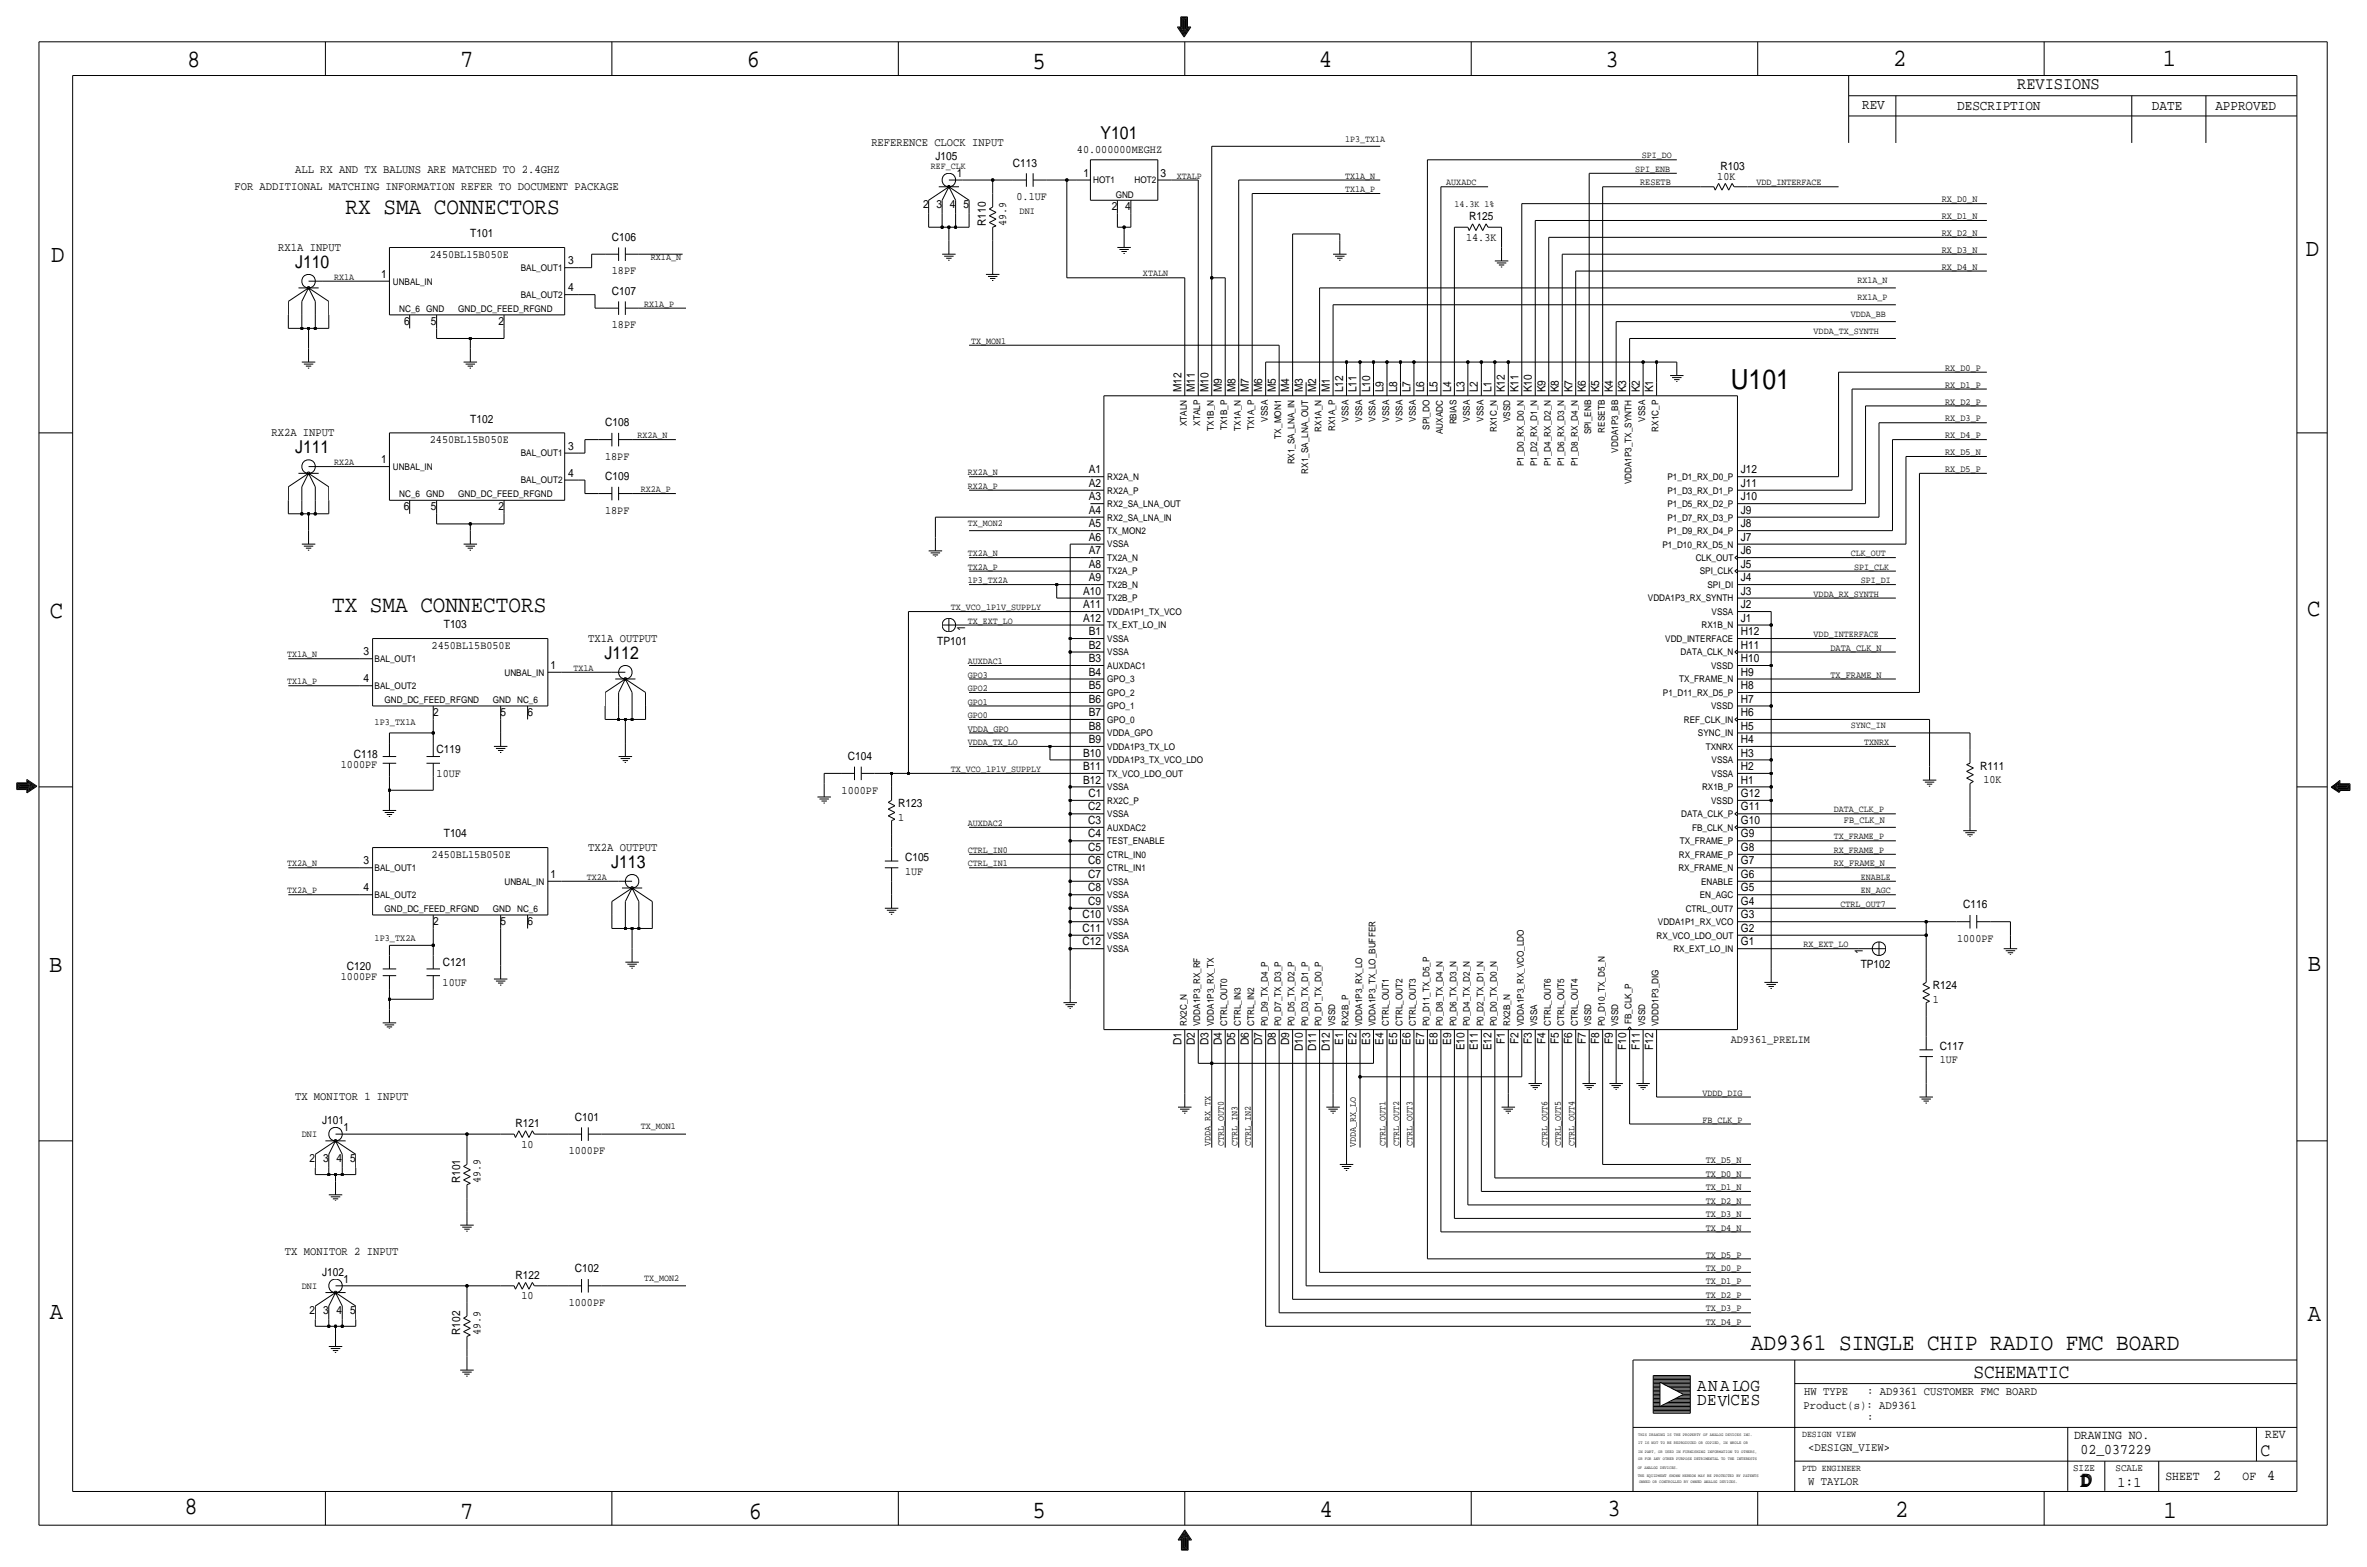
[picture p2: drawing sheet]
<svg xmlns="http://www.w3.org/2000/svg" width="892mm" height="590mm" viewBox="0 0 892 590" stroke-linecap="round" stroke-linejoin="round" font-family="sans-serif">
<defs><g id="words">
<text font-size="10.5" x="652.2" y="146.6">U101</text>
<g font-size="9.4">
<text x="70.6" y="25.4">8</text>
<text x="173.4" y="25.4">7</text>
<text x="281.4" y="25.1">6</text>
<text x="389.1" y="26.2">5</text>
<text x="497" y="25.4">4</text>
<text x="605" y="25.1">3</text>
<text x="713.4" y="24.9">2</text>
<text x="815" y="24.9">1</text>
<text x="19.3" y="98.8">D</text>
<text x="868.9" y="96.5">D</text>
<text x="18.8" y="232.7">C</text>
<text x="869.4" y="232.2">C</text>
<text x="869.6" y="365.8">B</text>
<text x="18.5" y="366">B</text>
<text x="18.8" y="496.8">A</text>
<text x="869.6" y="497.6">A</text>
<text x="69.6" y="570.5">8</text>
<text x="173.4" y="572.3">7</text>
<text x="282.2" y="572.3">6</text>
<text x="389.1" y="571.8">5</text>
<text x="497.3" y="571.5">4</text>
<text x="605.7" y="571.2">3</text>
<text x="714.2" y="571.5">2</text>
<text x="815.3" y="572">1</text>
</g>
<g font-size="8.9">
<text x="130.3" y="80.5">RX SMA CONNECTORS</text>
<text x="125.2" y="230.4">TX SMA CONNECTORS</text>
<text x="659.8" y="508.5">AD9361 SINGLE CHIP RADIO FMC BOARD</text>
</g>
<g font-size="7.5">
<text x="743.7" y="518.9">SCHEMATIC</text>
<text x="783.8" y="560.3">DD</text>
<text x="784.3" y="559.8">D</text>
</g>
<text font-size="7" x="851.9" y="548.4">C</text>
<g font-size="6.7">
<text x="414.7" y="52.5">Y101</text>
<text x="111.2" y="100.8">J110</text>
<text x="111.2" y="170.7">J111</text>
<text x="227.8" y="248.2">J112</text>
<text x="230.3" y="326.9">J113</text>
<text x="639.5" y="524.2">ANALOG</text>
<text x="639.5" y="529.3">DEV</text>
<text x="652.1" y="529.3">CES</text>
</g>
<text font-size="6.5" x="760.2" y="33.5">REVISIONS</text>
<g font-size="5.6">
<text x="784" y="547.9">02_037229</text>
<text x="834.1" y="557.5">2</text>
<text x="854.4" y="557.5">4</text>
<text x="798" y="560.1">1:1</text>
</g>
<g font-size="5.3">
<text x="701.8" y="41.1">REV</text>
<text x="737.6" y="41.4">DESCRIPTION</text>
<text x="811" y="41.4">DATE</text>
<text x="834.8" y="41.4">APPROVED</text>
</g>
<g font-size="4.8">
<text x="781.6" y="542.1">DRAWING NO.</text>
<text x="853.6" y="541.8">REV</text>
<text x="816" y="557.4">SHEET</text>
<text x="845.1" y="557.5">OF</text>
</g>
<g font-size="4.4">
<text x="328.4" y="55.1">REFERENCE CLOCK INPUT</text>
<text x="111.2" y="65.3">ALL RX AND TX BALUNS ARE MATCHED TO 2.4GHZ</text>
<text x="88.3" y="71.6">FOR ADDITIONAL MATCHING INFORMATION REFER TO DOCUMENT PACKAGE</text>
<text x="104.8" y="94.5">RX1A INPUT</text>
<text x="102.3" y="164.3">RX2A INPUT</text>
<text x="221.7" y="241.8">TX1A OUTPUT</text>
<text x="221.7" y="320.5">TX2A OUTPUT</text>
<text x="111.2" y="414.5">TX MONITOR 1 INPUT</text>
<text x="107.4" y="473">TX MONITOR 2 INPUT</text>
<text x="679.9" y="525.5">HW TYPE</text>
<text x="703.6" y="525.5">: AD9361 CUSTOMER FMC BOARD</text>
<text x="679.7" y="530.9">Product(s): AD9361</text>
<text x="703.6" y="535.2">:</text>
<text x="681.4" y="546.6">&lt;DESIGN_VIEW&gt;</text>
<text x="681.4" y="559.3">W TAYLOR</text>
</g>
<g font-size="4.3">
<text x="405.8" y="57.7">40.000000MEGHZ</text>
<text x="352.5" y="60.2">J105</text>
<text x="381.7" y="62.7">C113</text>
<text x="648.4" y="64">R103</text>
<text x="360.6" y="66.8">1</text>
<text x="408.3" y="66.8">1</text>
<text x="437.3" y="66.8">3</text>
<text x="647.1" y="67.8">10K</text>
<text x="383.1" y="75.4">0.1UF</text>
<text x="347.8" y="78.5">2</text>
<text x="352.9" y="78.5">3</text>
<text x="358" y="78.5">4</text>
<text x="363.1" y="78.5">5</text>
<text x="419" y="79">2</text>
<text x="424" y="79">4</text>
<text x="553.7" y="83.1">R125</text>
<text x="177.2" y="89.4">T101</text>
<text x="371.6" y="85.1" transform="rotate(-90 371.6 85.1)">R110</text>
<text x="379.2" y="85.1" transform="rotate(-90 379.2 85.1)">49.9</text>
<text x="230.6" y="90.7">C106</text>
<text x="552.5" y="90.7">14.3K</text>
<text x="162" y="97">2450BL15B050E</text>
<text x="214.1" y="99.6">3</text>
<text x="143.6" y="104.7">1</text>
<text x="230.6" y="103.4">18PF</text>
<text x="214.1" y="109.7">4</text>
<text x="230.6" y="111">C107</text>
<text x="152.2" y="122.4">6</text>
<text x="162.4" y="122.4">5</text>
<text x="187.8" y="122.4">2</text>
<text x="230.6" y="123.7">18PF</text>
<text x="445.2" y="147.8" transform="rotate(-90 445.2 147.8)">M12</text>
<text x="450.3" y="147.8" transform="rotate(-90 450.3 147.8)">M11</text>
<text x="455.4" y="147.8" transform="rotate(-90 455.4 147.8)">M10</text>
<text x="460.5" y="147.8" transform="rotate(-90 460.5 147.8)">M9</text>
<text x="465.5" y="147.8" transform="rotate(-90 465.5 147.8)">M8</text>
<text x="470.6" y="147.8" transform="rotate(-90 470.6 147.8)">M7</text>
<text x="475.7" y="147.8" transform="rotate(-90 475.7 147.8)">M6</text>
<text x="480.8" y="147.8" transform="rotate(-90 480.8 147.8)">M5</text>
<text x="485.9" y="147.8" transform="rotate(-90 485.9 147.8)">M4</text>
<text x="490.9" y="147.8" transform="rotate(-90 490.9 147.8)">M3</text>
<text x="496" y="147.8" transform="rotate(-90 496 147.8)">M2</text>
<text x="501.1" y="147.8" transform="rotate(-90 501.1 147.8)">M1</text>
<text x="506.2" y="147.8" transform="rotate(-90 506.2 147.8)">L12</text>
<text x="511.2" y="147.8" transform="rotate(-90 511.2 147.8)">L11</text>
<text x="516.3" y="147.8" transform="rotate(-90 516.3 147.8)">L10</text>
<text x="521.4" y="147.8" transform="rotate(-90 521.4 147.8)">L9</text>
<text x="526.5" y="147.8" transform="rotate(-90 526.5 147.8)">L8</text>
<text x="531.6" y="147.8" transform="rotate(-90 531.6 147.8)">L7</text>
<text x="536.7" y="147.8" transform="rotate(-90 536.7 147.8)">L6</text>
<text x="541.7" y="147.8" transform="rotate(-90 541.7 147.8)">L5</text>
<text x="546.8" y="147.8" transform="rotate(-90 546.8 147.8)">L4</text>
<text x="551.9" y="147.8" transform="rotate(-90 551.9 147.8)">L3</text>
<text x="557" y="147.8" transform="rotate(-90 557 147.8)">L2</text>
<text x="562.1" y="147.8" transform="rotate(-90 562.1 147.8)">L1</text>
<text x="567.1" y="147.8" transform="rotate(-90 567.1 147.8)">K12</text>
<text x="572.2" y="147.8" transform="rotate(-90 572.2 147.8)">K11</text>
<text x="577.3" y="147.8" transform="rotate(-90 577.3 147.8)">K10</text>
<text x="582.4" y="147.8" transform="rotate(-90 582.4 147.8)">K9</text>
<text x="587.5" y="147.8" transform="rotate(-90 587.5 147.8)">K8</text>
<text x="592.5" y="147.8" transform="rotate(-90 592.5 147.8)">K7</text>
<text x="597.6" y="147.8" transform="rotate(-90 597.6 147.8)">K6</text>
<text x="602.7" y="147.8" transform="rotate(-90 602.7 147.8)">K5</text>
<text x="607.8" y="147.8" transform="rotate(-90 607.8 147.8)">K4</text>
<text x="612.9" y="147.8" transform="rotate(-90 612.9 147.8)">K3</text>
<text x="617.9" y="147.8" transform="rotate(-90 617.9 147.8)">K2</text>
<text x="623" y="147.8" transform="rotate(-90 623 147.8)">K1</text>
<text x="177.2" y="159.3">T102</text>
<text x="228" y="160.5">C108</text>
<text x="162" y="166.9">2450BL15B050E</text>
<text x="214.1" y="169.4">3</text>
<text x="228" y="173.2">18PF</text>
<text x="143.6" y="174.5">1</text>
<text x="214.1" y="179.6">4</text>
<text x="410.3" y="178.3">A1</text>
<text x="656" y="178.3">J12</text>
<text x="228" y="180.8">C109</text>
<text x="410.3" y="183.4">A2</text>
<text x="656" y="183.4">J11</text>
<text x="410.3" y="188.5">A3</text>
<text x="656" y="188.5">J10</text>
<text x="152.2" y="192.3">6</text>
<text x="162.4" y="192.3">5</text>
<text x="187.8" y="192.3">2</text>
<text x="228" y="193.5">18PF</text>
<text x="410.3" y="193.5">A4</text>
<text x="656" y="193.5">J9</text>
<text x="410.3" y="198.6">A5</text>
<text x="410.3" y="203.7">A6</text>
<text x="656" y="203.7">J7</text>
<text x="656" y="198.6">J8</text>
<text x="410.3" y="208.8">A7</text>
<text x="656" y="208.8">J6</text>
<text x="410.3" y="213.9">A8</text>
<text x="656" y="213.9">J5</text>
<text x="410.3" y="218.9">A9</text>
<text x="656" y="218.9">J4</text>
<text x="408.2" y="224">A10</text>
<text x="656" y="224">J3</text>
<text x="408.2" y="229.1">A11</text>
<text x="656" y="229.1">J2</text>
<text x="167.2" y="236.7">T103</text>
<text x="363.7" y="237.6" transform="rotate(-90 363.7 237.6)">1</text>
<text x="408.2" y="234.2">A12</text>
<text x="410.3" y="239.3">B1</text>
<text x="656" y="239.3">H12</text>
<text x="656" y="234.2">J1</text>
<text x="162.7" y="244.3">2450BL15B050E</text>
<text x="353.2" y="242.8">TP101</text>
<text x="410.3" y="244.4">B2</text>
<text x="656" y="244.3">H11</text>
<text x="137" y="246.9">3</text>
<text x="207.5" y="252">1</text>
<text x="410.3" y="249.4">B3</text>
<text x="656" y="249.4">H10</text>
<text x="137" y="257.1">4</text>
<text x="410.3" y="254.5">B4</text>
<text x="656" y="254.5">H9</text>
<text x="410.3" y="259.6">B5</text>
<text x="656" y="259.6">H8</text>
<text x="163.3" y="269.8">2</text>
<text x="188.7" y="269.8">5</text>
<text x="198.8" y="269.8">6</text>
<text x="410.3" y="264.7">B6</text>
<text x="410.3" y="269.7">B7</text>
<text x="656" y="264.7">H7</text>
<text x="656" y="269.7">H6</text>
<text x="410.3" y="274.8">B8</text>
<text x="656" y="274.8">H5</text>
<text x="410.3" y="279.9">B9</text>
<text x="656" y="279.9">H4</text>
<text x="133.3" y="285.5">C118</text>
<text x="164.5" y="283.7">C119</text>
<text x="319.5" y="286.3">C104</text>
<text x="408.2" y="285">B10</text>
<text x="656" y="285">H3</text>
<text x="128.5" y="289.3">1000PF</text>
<text x="164.5" y="292.6">10UF</text>
<text x="408.2" y="290.1">B11</text>
<text x="656" y="290.1">H2</text>
<text x="746.2" y="290.1">R111</text>
<text x="317.2" y="299">1000PF</text>
<text x="408.2" y="295.2">B12</text>
<text x="656" y="295.1">H1</text>
<text x="747.5" y="295.1">10K</text>
<text x="338.5" y="304">R123</text>
<text x="410.1" y="305.3">C2</text>
<text x="410.2" y="300.2">C1</text>
<text x="656" y="300.2">G12</text>
<text x="656" y="305.3">G11</text>
<text x="338.5" y="309.1">1</text>
<text x="410.1" y="310.4">C3</text>
<text x="656" y="310.4">G10</text>
<text x="167.3" y="315.5">T104</text>
<text x="410.1" y="315.5">C4</text>
<text x="656" y="315.5">G9</text>
<text x="162.7" y="323.1">2450BL15B050E</text>
<text x="410.1" y="320.5">C5</text>
<text x="656" y="320.5">G8</text>
<text x="137" y="325.6">3</text>
<text x="341.1" y="324.4">C105</text>
<text x="341.1" y="329.4">1UF</text>
<text x="410.1" y="325.6">C6</text>
<text x="656" y="325.6">G7</text>
<text x="137" y="335.8">4</text>
<text x="207.5" y="330.7">1</text>
<text x="410.1" y="335.8">C8</text>
<text x="410.1" y="330.7">C7</text>
<text x="656" y="330.7">G6</text>
<text x="656" y="335.8">G5</text>
<text x="410.1" y="340.9">C9</text>
<text x="656" y="340.9">G4</text>
<text x="408" y="346">C10</text>
<text x="656" y="345.9">G3</text>
<text x="739.9" y="342.1">C116</text>
<text x="163.3" y="348.5">2</text>
<text x="188.7" y="348.5">5</text>
<text x="198.8" y="348.5">6</text>
<text x="408" y="351">C11</text>
<text x="656" y="351">G2</text>
<text x="408" y="356.1">C12</text>
<text x="656" y="356.1">G1</text>
<text x="702" y="359.5" transform="rotate(-90 702 359.5)">1</text>
<text x="737.5" y="354.8">1000PF</text>
<text x="130.8" y="365.5">C120</text>
<text x="166.8" y="363.7">C121</text>
<text x="701.2" y="364.7">TP102</text>
<text x="128.5" y="369.3">1000PF</text>
<text x="166.8" y="371.4">10UF</text>
<text x="728.4" y="372.6">R124</text>
<text x="728.4" y="377.7">1</text>
<text x="445.2" y="393.8" transform="rotate(-90 445.2 393.8)">D1</text>
<text x="450.3" y="393.8" transform="rotate(-90 450.3 393.8)">D2</text>
<text x="455.4" y="393.8" transform="rotate(-90 455.4 393.8)">D3</text>
<text x="460.4" y="393.8" transform="rotate(-90 460.4 393.8)">D4</text>
<text x="465.5" y="393.8" transform="rotate(-90 465.5 393.8)">D5</text>
<text x="470.6" y="393.8" transform="rotate(-90 470.6 393.8)">D6</text>
<text x="475.7" y="393.8" transform="rotate(-90 475.7 393.8)">D7</text>
<text x="480.8" y="393.8" transform="rotate(-90 480.8 393.8)">D8</text>
<text x="485.8" y="393.8" transform="rotate(-90 485.8 393.8)">D9</text>
<text x="490.9" y="395.9" transform="rotate(-90 490.9 395.9)">D10</text>
<text x="496" y="395.9" transform="rotate(-90 496 395.9)">D11</text>
<text x="501.1" y="395.9" transform="rotate(-90 501.1 395.9)">D12</text>
<text x="506.2" y="393.5" transform="rotate(-90 506.2 393.5)">E1</text>
<text x="511.3" y="393.5" transform="rotate(-90 511.3 393.5)">E2</text>
<text x="516.3" y="393.5" transform="rotate(-90 516.3 393.5)">E3</text>
<text x="521.4" y="393.5" transform="rotate(-90 521.4 393.5)">E4</text>
<text x="526.5" y="393.5" transform="rotate(-90 526.5 393.5)">E5</text>
<text x="531.6" y="393.5" transform="rotate(-90 531.6 393.5)">E6</text>
<text x="536.7" y="393.5" transform="rotate(-90 536.7 393.5)">E7</text>
<text x="541.7" y="393.5" transform="rotate(-90 541.7 393.5)">E8</text>
<text x="546.8" y="393.5" transform="rotate(-90 546.8 393.5)">E9</text>
<text x="551.9" y="395.7" transform="rotate(-90 551.9 395.7)">E10</text>
<text x="557" y="395.7" transform="rotate(-90 557 395.7)">E11</text>
<text x="562" y="395.7" transform="rotate(-90 562 395.7)">E12</text>
<text x="567.1" y="393.3" transform="rotate(-90 567.1 393.3)">F1</text>
<text x="572.2" y="393.3" transform="rotate(-90 572.2 393.3)">F2</text>
<text x="577.3" y="393.3" transform="rotate(-90 577.3 393.3)">F3</text>
<text x="582.4" y="393.3" transform="rotate(-90 582.4 393.3)">F4</text>
<text x="587.4" y="393.3" transform="rotate(-90 587.4 393.3)">F5</text>
<text x="592.5" y="393.3" transform="rotate(-90 592.5 393.3)">F6</text>
<text x="597.6" y="393.3" transform="rotate(-90 597.6 393.3)">F7</text>
<text x="602.7" y="393.3" transform="rotate(-90 602.7 393.3)">F8</text>
<text x="607.8" y="393.3" transform="rotate(-90 607.8 393.3)">F9</text>
<text x="612.9" y="395.5" transform="rotate(-90 612.9 395.5)">F10</text>
<text x="617.9" y="395.5" transform="rotate(-90 617.9 395.5)">F11</text>
<text x="623" y="395.5" transform="rotate(-90 623 395.5)">F12</text>
<text x="652.2" y="392.9">AD9361_PRELIM</text>
<text x="731" y="395.5">C117</text>
<text x="731" y="400.6">1UF</text>
<text x="121.4" y="423.4">J101</text>
<text x="194.3" y="424.7">R121</text>
<text x="216.6" y="422.1">C101</text>
<text x="129.5" y="426.2">1</text>
<text x="116.7" y="437.9">2</text>
<text x="121.8" y="437.9">3</text>
<text x="126.9" y="437.9">4</text>
<text x="131.9" y="437.9">5</text>
<text x="196.5" y="432.3">10</text>
<text x="214.3" y="434.8">1000PF</text>
<text x="173.4" y="445.8" transform="rotate(-90 173.4 445.8)">R101</text>
<text x="181.1" y="445.8" transform="rotate(-90 181.1 445.8)">49.9</text>
<text x="216.6" y="479.3">C102</text>
<text x="121.4" y="480.6">J102</text>
<text x="129.5" y="483.4">1</text>
<text x="194.3" y="481.8">R122</text>
<text x="196.5" y="489.5">10</text>
<text x="214.3" y="492">1000PF</text>
<text x="116.7" y="495">2</text>
<text x="121.8" y="495">3</text>
<text x="126.9" y="495">4</text>
<text x="131.9" y="495">5</text>
<text x="173.4" y="502.9" transform="rotate(-90 173.4 502.9)">R102</text>
<text x="181.1" y="502.9" transform="rotate(-90 181.1 502.9)">49.9</text>
</g>
<g font-size="3.8">
<text x="781.3" y="554">SIZE</text>
<text x="797.3" y="554">SCALE</text>
</g>
<g font-size="3.6">
<text x="618.1" y="69.9">RESETB</text>
<text x="731.7" y="76.2">RX_D0_N</text>
<text x="384.3" y="80.5">DNI</text>
<text x="731.7" y="82.5">RX_D1_N</text>
<text x="731.7" y="88.9">RX_D2_N</text>
<text x="731.7" y="95.2">RX_D3_N</text>
<text x="731.7" y="101.6">RX_D4_N</text>
<text x="733" y="139.7">RX_D0_P</text>
<text x="733" y="146">RX_D1_P</text>
<text x="733" y="152.4">RX_D2_P</text>
<text x="733" y="158.7">RX_D3_P</text>
<text x="733" y="165.1">RX_D4_P</text>
<text x="733" y="171.4">RX_D5_N</text>
<text x="733" y="177.8">RX_D5_P</text>
<text x="689.8" y="245.1">DATA_CLK_N</text>
<text x="689.8" y="255.3">TX_FRAME_N</text>
<text x="141.2" y="273">1P3_TX1A</text>
<text x="364.7" y="275.6">VDDA_GPO</text>
<text x="694.9" y="309.9">FB_CLK_N</text>
<text x="691.1" y="326.4">RX_FRAME_N</text>
<text x="141.2" y="354.3">1P3_TX2A</text>
<text x="113.7" y="428.5">DNI</text>
<text x="642.8" y="443.2">TX_D0_N</text>
<text x="642.8" y="438.1">TX_D5_N</text>
<text x="642.8" y="448.3">TX_D1_N</text>
<text x="642.8" y="453.4">TX_D2_N</text>
<text x="642.8" y="458.5">TX_D3_N</text>
<text x="642.8" y="463.5">TX_D4_N</text>
<text x="642.8" y="473.7">TX_D5_P</text>
<text x="642.8" y="478.8">TX_D0_P</text>
<text x="113.7" y="485.6">DNI</text>
<text x="642.8" y="483.9">TX_D1_P</text>
<text x="642.8" y="489">TX_D2_P</text>
<text x="642.8" y="494">TX_D3_P</text>
<text x="642.8" y="499.1">TX_D4_P</text>
</g>
<g font-size="3.5">
<text x="506.9" y="53.3">1P3_TX1A</text>
<text x="618.7" y="59.7">SPI_DO</text>
<text x="350.7" y="63.5">REF_CLK</text>
<text x="616.2" y="64.8">SPI_ENB</text>
<text x="411.9" y="68.8">HOT1</text>
<text x="427.6" y="68.8">HOT2</text>
<text x="443.4" y="67.3">XTALP</text>
<text x="506.9" y="67.3">TX1A_N</text>
<text x="545" y="69.8">AUXADC</text>
<text x="661.9" y="69.9">VDD_INTERFACE</text>
<text x="420.4" y="74.4">GND</text>
<text x="506.9" y="72.4">TX1A_P</text>
<text x="548.1" y="78">14.3K 1%</text>
<text x="245.3" y="97.8">RX1A_N</text>
<text x="125.9" y="105.4">RX1A</text>
<text x="148" y="107.2">UNBAL_IN</text>
<text x="196.3" y="102.1">BAL_OUT1</text>
<text x="430.7" y="104.1">XTALN</text>
<text x="700" y="106.7">RX1A_N</text>
<text x="196.3" y="112.3">BAL_OUT2</text>
<text x="700" y="113">RX1A_P</text>
<text x="150.4" y="117.3">NC_6 GND</text>
<text x="172.6" y="117.3">GND_DC_FEED_RFGND</text>
<text x="242.8" y="115.6">RX1A_P</text>
<text x="697.4" y="119.4">VDDA_BB</text>
<text x="683.5" y="125.7">VDDA_TX_SYNTH</text>
<text x="366" y="129.5">TX_MON1</text>
<text x="447.2" y="160.6" transform="rotate(-90 447.2 160.6)">XTALN</text>
<text x="452.3" y="160.4" transform="rotate(-90 452.3 160.4)">XTALP</text>
<text x="477.7" y="158.9" transform="rotate(-90 477.7 158.9)">VSSA</text>
<text x="508.2" y="158.9" transform="rotate(-90 508.2 158.9)">VSSA</text>
<text x="513.3" y="158.9" transform="rotate(-90 513.3 158.9)">VSSA</text>
<text x="518.4" y="158.9" transform="rotate(-90 518.4 158.9)">VSSA</text>
<text x="523.5" y="158.9" transform="rotate(-90 523.5 158.9)">VSSA</text>
<text x="528.5" y="158.9" transform="rotate(-90 528.5 158.9)">VSSA</text>
<text x="533.6" y="158.9" transform="rotate(-90 533.6 158.9)">VSSA</text>
<text x="538.7" y="161.9" transform="rotate(-90 538.7 161.9)">SPI_DO</text>
<text x="548.9" y="159.9" transform="rotate(-90 548.9 159.9)">RBIAS</text>
<text x="553.9" y="158.9" transform="rotate(-90 553.9 158.9)">VSSA</text>
<text x="559" y="158.9" transform="rotate(-90 559 158.9)">VSSA</text>
<text x="569.2" y="159" transform="rotate(-90 569.2 159)">VSSD</text>
<text x="620" y="158.9" transform="rotate(-90 620 158.9)">VSSA</text>
<text x="240.2" y="165.1">RX2A_N</text>
<text x="457.4" y="162.3" transform="rotate(-90 457.4 162.3)">TX1B_N</text>
<text x="462.5" y="162.1" transform="rotate(-90 462.5 162.1)">TX1B_P</text>
<text x="467.6" y="162.3" transform="rotate(-90 467.6 162.3)">TX1A_N</text>
<text x="472.6" y="162.1" transform="rotate(-90 472.6 162.1)">TX1A_P</text>
<text x="482.8" y="165.2" transform="rotate(-90 482.8 165.2)">TX_MON1</text>
<text x="498" y="162.6" transform="rotate(-90 498 162.6)">RX1A_N</text>
<text x="503.1" y="162.5" transform="rotate(-90 503.1 162.5)">RX1A_P</text>
<text x="543.8" y="163.5" transform="rotate(-90 543.8 163.5)">AUXADC</text>
<text x="564.1" y="162.8" transform="rotate(-90 564.1 162.8)">RX1C_N</text>
<text x="599.6" y="163.7" transform="rotate(-90 599.6 163.7)">SPI_ENB</text>
<text x="604.7" y="163" transform="rotate(-90 604.7 163)">RESETB</text>
<text x="625" y="162.6" transform="rotate(-90 625 162.6)">RX1C_P</text>
<text x="196.3" y="172">BAL_OUT1</text>
<text x="609.8" y="170.5" transform="rotate(-90 609.8 170.5)">VDDA1P3_BB</text>
<text x="125.9" y="175.3">RX2A</text>
<text x="148" y="177">UNBAL_IN</text>
<text x="364.7" y="179.1">RX2A_N</text>
<text x="487.9" y="175" transform="rotate(-90 487.9 175)">RX1_SA_LNA_IN</text>
<text x="493" y="178.4" transform="rotate(-90 493 178.4)">RX1_SA_LNA_OUT</text>
<text x="574.2" y="175.7" transform="rotate(-90 574.2 175.7)">P1_D0_RX_D0_N</text>
<text x="579.3" y="175.7" transform="rotate(-90 579.3 175.7)">P1_D2_RX_D1_N</text>
<text x="584.4" y="175.7" transform="rotate(-90 584.4 175.7)">P1_D4_RX_D2_N</text>
<text x="589.5" y="175.7" transform="rotate(-90 589.5 175.7)">P1_D6_RX_D3_N</text>
<text x="594.6" y="175.7" transform="rotate(-90 594.6 175.7)">P1_D8_RX_D4_N</text>
<text x="196.3" y="182.1">BAL_OUT2</text>
<text x="241.5" y="185.4">RX2A_P</text>
<text x="364.7" y="184.1">RX2A_P</text>
<text x="417.3" y="185.9">RX2A_P</text>
<text x="417.3" y="180.8">RX2A_N</text>
<text x="614.9" y="182.5" transform="rotate(-90 614.9 182.5)">VDDA1P3_TX_SYNTH</text>
<text x="628.4" y="180.8">P1_D1_RX_D0_P</text>
<text x="628.4" y="185.9">P1_D3_RX_D1_P</text>
<text x="150.4" y="187.2">NC_6 GND</text>
<text x="172.6" y="187.2">GND_DC_FEED_RFGND</text>
<text x="417.3" y="191">RX2_SA_LNA_OUT</text>
<text x="628.4" y="191">P1_D5_RX_D2_P</text>
<text x="417.3" y="196.1">RX2_SA_LNA_IN</text>
<text x="628.4" y="196.1">P1_D7_RX_D3_P</text>
<text x="364.7" y="198.1">TX_MON2</text>
<text x="417.3" y="201.2">TX_MON2</text>
<text x="628.4" y="201.2">P1_D9_RX_D4_P</text>
<text x="364.7" y="209.5">TX2A_N</text>
<text x="417.3" y="206.2">VSSA</text>
<text x="626.5" y="206.2">P1_D10_RX_D5_N</text>
<text x="697.4" y="209.5">CLK_OUT</text>
<text x="364.7" y="214.6">TX2A_P</text>
<text x="417.3" y="211.3">TX2A_N</text>
<text x="639" y="211.3">CLK_OUT</text>
<text x="698.7" y="214.6">SPI_CLK</text>
<text x="364.7" y="219.7">1P3_TX2A</text>
<text x="417.3" y="221.5">TX2B_N</text>
<text x="417.3" y="216.4">TX2A_P</text>
<text x="640.6" y="216.4">SPI_CLK</text>
<text x="643.5" y="221.5">SPI_DI</text>
<text x="701.2" y="219.7">SPI_DI</text>
<text x="417.3" y="226.6">TX2B_P</text>
<text x="621" y="226.6">VDDA1P3_RX_SYNTH</text>
<text x="683.5" y="224.8">VDDA_RX_SYNTH</text>
<text x="358.3" y="229.9">TX_VCO_1P1V_SUPPLY</text>
<text x="417.3" y="231.6">VDDA1P1_TX_VCO</text>
<text x="645" y="231.7">VSSA</text>
<text x="364.7" y="234.9">TX_EXT_LO</text>
<text x="417.3" y="236.7">TX_EXT_LO_IN</text>
<text x="641.2" y="236.7">RX1B_N</text>
<text x="417.3" y="241.8">VSSA</text>
<text x="627.5" y="241.8">VDD_INTERFACE</text>
<text x="683.5" y="240">VDD_INTERFACE</text>
<text x="108.2" y="247.6">TX1A_N</text>
<text x="141.2" y="249.4">BAL_OUT1</text>
<text x="364.7" y="250.2">AUXDAC1</text>
<text x="417.3" y="252">AUXDAC1</text>
<text x="417.3" y="246.9">VSSA</text>
<text x="633.4" y="246.9">DATA_CLK_N</text>
<text x="644.8" y="252">VSSD</text>
<text x="108.2" y="257.8">TX1A_P</text>
<text x="190.1" y="254.5">UNBAL_IN</text>
<text x="216.1" y="252.7">TX1A</text>
<text x="364.7" y="255.3">GPO3</text>
<text x="417.3" y="257">GPO_3</text>
<text x="632.8" y="257">TX_FRAME_N</text>
<text x="141.2" y="259.6">BAL_OUT2</text>
<text x="364.7" y="260.4">GPO2</text>
<text x="417.3" y="262.1">GPO_2</text>
<text x="626.7" y="262.1">P1_D11_RX_D5_P</text>
<text x="144.9" y="264.7">GND_DC_FEED_RFGND</text>
<text x="185.8" y="264.7">GND NC_6</text>
<text x="364.7" y="265.4">GPO1</text>
<text x="417.3" y="267.2">GPO_1</text>
<text x="644.8" y="267.2">VSSD</text>
<text x="364.7" y="270.5">GPO0</text>
<text x="417.3" y="272.3">GPO_0</text>
<text x="634.6" y="272.3">REF_CLK_IN</text>
<text x="697.4" y="274.3">SYNC_IN</text>
<text x="364.7" y="280.7">VDDA_TX_LO</text>
<text x="417.3" y="277.4">VDDA_GPO</text>
<text x="639.9" y="277.4">SYNC_IN</text>
<text x="702.5" y="280.7">TXNRX</text>
<text x="417.3" y="287.5">VDDA1P3_TX_VCO_LDO</text>
<text x="417.3" y="282.4">VDDA1P3_TX_LO</text>
<text x="642.8" y="282.5">TXNRX</text>
<text x="645" y="287.5">VSSA</text>
<text x="358.3" y="290.8">TX_VCO_1P1V_SUPPLY</text>
<text x="417.3" y="292.6">TX_VCO_LDO_OUT</text>
<text x="645" y="292.6">VSSA</text>
<text x="417.3" y="297.7">VSSA</text>
<text x="641.4" y="297.7">RX1B_P</text>
<text x="417.3" y="302.8">RX2C_P</text>
<text x="644.8" y="302.8">VSSD</text>
<text x="364.7" y="311.1">AUXDAC2</text>
<text x="417.3" y="307.8">VSSA</text>
<text x="633.5" y="307.8">DATA_CLK_P</text>
<text x="691.1" y="306.1">DATA_CLK_P</text>
<text x="417.3" y="312.9">AUXDAC2</text>
<text x="637.6" y="312.9">FB_CLK_N</text>
<text x="691.1" y="316.2">TX_FRAME_P</text>
<text x="364.7" y="321.3">CTRL_IN0</text>
<text x="417.3" y="323.1">CTRL_IN0</text>
<text x="417.3" y="318">TEST_ENABLE</text>
<text x="632.7" y="323.1">RX_FRAME_P</text>
<text x="633" y="318">TX_FRAME_P</text>
<text x="691.1" y="321.3">RX_FRAME_P</text>
<text x="108.2" y="326.4">TX2A_N</text>
<text x="141.2" y="328.2">BAL_OUT1</text>
<text x="364.7" y="326.4">CTRL_IN1</text>
<text x="417.3" y="328.2">CTRL_IN1</text>
<text x="632.5" y="328.2">RX_FRAME_N</text>
<text x="190.1" y="333.2">UNBAL_IN</text>
<text x="221.2" y="331.5">TX2A</text>
<text x="417.3" y="333.2">VSSA</text>
<text x="641.1" y="333.3">ENABLE</text>
<text x="701.2" y="331.5">ENABLE</text>
<text x="108.2" y="336.6">TX2A_P</text>
<text x="141.2" y="338.3">BAL_OUT2</text>
<text x="417.3" y="338.3">VSSA</text>
<text x="640.6" y="338.3">EN_AGC</text>
<text x="693.6" y="341.6">CTRL_OUT7</text>
<text x="701.2" y="336.5">EN_AGC</text>
<text x="144.9" y="343.4">GND_DC_FEED_RFGND</text>
<text x="185.8" y="343.4">GND NC_6</text>
<text x="417.3" y="343.4">VSSA</text>
<text x="635.2" y="343.4">CTRL_OUT7</text>
<text x="417.3" y="353.6">VSSA</text>
<text x="417.3" y="348.5">VSSA</text>
<text x="624.3" y="353.6">RX_VCO_LDO_OUT</text>
<text x="624.8" y="348.5">VDDA1P1_RX_VCO</text>
<text x="417.3" y="358.6">VSSA</text>
<text x="630.6" y="358.7">RX_EXT_LO_IN</text>
<text x="679.7" y="356.9">RX_EXT_LO</text>
<text x="447.2" y="386.6" transform="rotate(-90 447.2 386.6)">RX2C_N</text>
<text x="452.3" y="386.6" transform="rotate(-90 452.3 386.6)">VDDA1P3_RX_RF</text>
<text x="457.4" y="386.6" transform="rotate(-90 457.4 386.6)">VDDA1P3_RX_TX</text>
<text x="462.5" y="386.6" transform="rotate(-90 462.5 386.6)">CTRL_OUT0</text>
<text x="467.6" y="386.6" transform="rotate(-90 467.6 386.6)">CTRL_IN3</text>
<text x="472.6" y="386.6" transform="rotate(-90 472.6 386.6)">CTRL_IN2</text>
<text x="477.7" y="386.6" transform="rotate(-90 477.7 386.6)">P0_D9_TX_D4_P</text>
<text x="482.8" y="386.6" transform="rotate(-90 482.8 386.6)">P0_D7_TX_D3_P</text>
<text x="487.9" y="386.6" transform="rotate(-90 487.9 386.6)">P0_D5_TX_D2_P</text>
<text x="493" y="386.6" transform="rotate(-90 493 386.6)">P0_D3_TX_D1_P</text>
<text x="498" y="386.6" transform="rotate(-90 498 386.6)">P0_D1_TX_D0_P</text>
<text x="503.1" y="386.6" transform="rotate(-90 503.1 386.6)">VSSD</text>
<text x="508.2" y="386.6" transform="rotate(-90 508.2 386.6)">RX2B_P</text>
<text x="513.3" y="386.6" transform="rotate(-90 513.3 386.6)">VDDA1P3_RX_LO</text>
<text x="518.4" y="386.6" transform="rotate(-90 518.4 386.6)">VDDA1P3_TX_LO_BUFFER</text>
<text x="523.4" y="386.6" transform="rotate(-90 523.4 386.6)">CTRL_OUT1</text>
<text x="528.5" y="386.6" transform="rotate(-90 528.5 386.6)">CTRL_OUT2</text>
<text x="533.6" y="386.6" transform="rotate(-90 533.6 386.6)">CTRL_OUT3</text>
<text x="538.7" y="386.6" transform="rotate(-90 538.7 386.6)">P0_D11_TX_D5_P</text>
<text x="543.8" y="386.6" transform="rotate(-90 543.8 386.6)">P0_D8_TX_D4_N</text>
<text x="548.8" y="386.6" transform="rotate(-90 548.8 386.6)">P0_D6_TX_D3_N</text>
<text x="553.9" y="386.6" transform="rotate(-90 553.9 386.6)">P0_D4_TX_D2_N</text>
<text x="559" y="386.6" transform="rotate(-90 559 386.6)">P0_D2_TX_D1_N</text>
<text x="564.1" y="386.6" transform="rotate(-90 564.1 386.6)">P0_D0_TX_D0_N</text>
<text x="569.2" y="386.6" transform="rotate(-90 569.2 386.6)">RX2B_N</text>
<text x="574.2" y="386.6" transform="rotate(-90 574.2 386.6)">VDDA1P3_RX_VCO_LDO</text>
<text x="579.3" y="386.6" transform="rotate(-90 579.3 386.6)">VSSA</text>
<text x="584.4" y="386.6" transform="rotate(-90 584.4 386.6)">CTRL_OUT6</text>
<text x="589.5" y="386.6" transform="rotate(-90 589.5 386.6)">CTRL_OUT5</text>
<text x="594.6" y="386.6" transform="rotate(-90 594.6 386.6)">CTRL_OUT4</text>
<text x="599.6" y="386.6" transform="rotate(-90 599.6 386.6)">VSSD</text>
<text x="604.7" y="386.6" transform="rotate(-90 604.7 386.6)">P0_D10_TX_D5_N</text>
<text x="609.8" y="386.6" transform="rotate(-90 609.8 386.6)">VSSD</text>
<text x="614.9" y="385.8" transform="rotate(-90 614.9 385.8)">FB_CLK_P</text>
<text x="620" y="386.6" transform="rotate(-90 620 386.6)">VSSD</text>
<text x="625" y="386.6" transform="rotate(-90 625 386.6)">VDDD1P3_DIG</text>
<text x="641.6" y="412.8">VDDD_DIG</text>
<text x="241.5" y="425.5">TX_MON1</text>
<text x="641.6" y="422.9">FB_CLK_P</text>
<text x="456.1" y="431.8" transform="rotate(-90 456.1 431.8)">VDDA_RX_TX</text>
<text x="461.2" y="431.8" transform="rotate(-90 461.2 431.8)">CTRL_OUT0</text>
<text x="466.3" y="431.8" transform="rotate(-90 466.3 431.8)">CTRL_IN3</text>
<text x="471.4" y="431.8" transform="rotate(-90 471.4 431.8)">CTRL_IN2</text>
<text x="522.2" y="431.8" transform="rotate(-90 522.2 431.8)">CTRL_OUT1</text>
<text x="527.3" y="431.8" transform="rotate(-90 527.3 431.8)">CTRL_OUT2</text>
<text x="532.3" y="431.8" transform="rotate(-90 532.3 431.8)">CTRL_OUT3</text>
<text x="583.1" y="431.8" transform="rotate(-90 583.1 431.8)">CTRL_OUT6</text>
<text x="588.2" y="431.8" transform="rotate(-90 588.2 431.8)">CTRL_OUT5</text>
<text x="593.3" y="431.8" transform="rotate(-90 593.3 431.8)">CTRL_OUT4</text>
<text x="510.9" y="432.1" transform="rotate(-90 510.9 432.1)">VDDA_RX_LO</text>
<text x="242.8" y="482.6">TX_MON2</text>
<text x="679.1" y="541.3">DESIGN VIEW</text>
<text x="679.1" y="554">PTD ENGINEER</text>
</g>
<g font-size="1.6">
<text x="617.3" y="541.1">THIS DRAWING IS THE PROPERTY OF ANALOG DEVICES INC.</text>
<text x="617.3" y="543.9">IT IS NOT TO BE REPRODUCED OR COPIED, IN WHOLE OR</text>
<text x="617.3" y="547.2">IN PART, OR USED IN FURNISHING INFORMATION TO OTHERS,</text>
<text x="617.3" y="550">OR FOR ANY OTHER PURPOSE DETRIMENTAL TO THE INTERESTS</text>
<text x="617.2" y="553.2">OF ANALOG DEVICES.</text>
<text x="617.2" y="556.3">THE EQUIPMENT SHOWN HEREON MAY BE PROTECTED BY PATENTS</text>
<text x="617.7" y="558.8">OWNED OR CONTROLLED BY OWNED ANALOG DEVICES.</text>
</g>
</g></defs>
<g fill="none" stroke="#000" stroke-width=".38">
<path d="M14.7 15.7v558.8zM14.7 15.7h862.3zM122.6 15.7v12.7zM230.6 15.7v12.7zM338.5 15.7v12.7zM443.7 10.2h1.3zM443.7 10.2l2.5 3.8zM444.2 10.4h1zM444.2 10.4l2 3.1zM444.7 10.7h.8zM444.7 10.7l1.5 2.3zM445 6.3v3.9z"/>
<path d="M445 6.3h2.5zM445.2 6.6v3.8zM445.2 6.6h2zM445.2 10.9h.5zM445.2 10.9l1 1.5zM445.5 6.9v3.8zM445.5 6.9h1.5zM445.7 11.2h.3zM445.7 7.1v3.8zM445.7 7.1h1zM445.7 11.2l.5 .7zM446 7.4v3.8z"/>
<path d="M446 7.4h.5zM446.2 7.6v4.1zM446.5 11.2h.2zM446.5 7.4v3.8zM446.5 15.7v12.7zM446.7 10.9h.5zM446.7 11.2l-.5 .7zM446.7 7.1v3.8zM447 10.7h.8zM447 6.9v3.8zM447.2 10.4h1.1zM447.2 6.6v3.8z"/>
<path d="M447.2 10.9l-1 1.5zM447.5 10.2h1.3zM447.5 6.4v3.8zM447.8 10.7l-1.6 2.3zM448.3 10.4l-2.1 3.1zM448.8 10.2l-2.6 3.8zM554.4 15.7v12.7zM662.4 15.7v12.7zM770.3 15.7v12.7zM877 15.7v558.8zM27.4 28.4v533.4zM27.4 28.4h838.2z"/>
<path d="M696.7 36.1h168.9zM696.7 28.4v25.4zM714.5 36.1v17.7zM803.4 36.1v17.7zM831.3 36.1v17.7zM865.6 28.4v533.4zM456.6 55.1v49.5zM456.6 55.1h63.5zM696.7 43.7h168.9zM350 75.4l7.6-5zM350 75.4v5.1zM353.8 70.4h7.6z"/>
<path d="M355 75.4v5.1zM357.6 67.8h5.1zM357.6 70.4l2.5 5zM357.6 70.4l7.6 5zM357.6 70.4l-2.6 5zM360.1 75.4v5.1zM362.7 67.8h11.4zM365.2 75.4v5.1zM372.8 78.7l1.3-.7zM372.8 78.7l2.6 1.3zM374.1 67.8h7.6zM374.1 67.8v5.1z"/>
<path d="M374.1 72.9v5.1zM381.7 67.8h5.1zM386.8 65.3v5.1zM389.3 67.8h5.1zM389.3 65.3v5.1zM394.4 67.8h7.6zM402 67.8h3.8zM402 67.8v36.8zM405.8 67.8h5.1zM410.9 60.2v15.2zM410.9 60.2h25.4zM410.9 75.4h25.4z"/>
<path d="M421.1 75.4v5.1zM426.2 75.4v5.1zM436.3 60.2v15.2zM436.3 67.8h5.1zM441.4 67.8h10.2zM451.6 67.8v76.2zM466.8 67.8h53.3zM466.8 67.8v76.2zM471.9 72.9h48.2zM471.9 72.9v71.1zM537.9 60.2h94zM537.9 60.2v83.8z"/>
<path d="M543 70.4h17.8zM543 70.4v73.6zM573.5 76.7h175.2zM573.5 76.7v67.3zM598.9 65.3h33zM598.9 65.3v78.7zM604 70.4h36.8zM604 70.4v73.6zM640.8 70.4h5.1zM645.9 70.4l.5 1.2zM647.6 69.1l-1.2 2.5zM647.6 69.1l1.3 2.5z"/>
<path d="M650.2 69.1l1.3 2.5zM650.2 69.1l-1.3 2.5zM652.7 69.1l-1.2 2.5zM652.7 69.1l.8 1.3zM653.5 70.4h5.1zM658.6 70.4h34.3zM146.8 93.2h66zM146.8 93.2v25.4zM212.8 93.2v25.4zM223 95.8h5zM223 95.8v5zM228 95.8h5.1z"/>
<path d="M233.1 93.2v5.1zM235.7 95.8h5zM235.7 93.2v5.1zM240.7 95.8h16.6zM350 85.6h5zM350 80.5v5.1zM355 95.8h5.1zM355 80.5v5.1zM355 85.6h2.6zM355.8 96.5h3.6zM356.6 97.3h2zM357.3 98h.5z"/>
<path d="M357.6 90.7v5.1zM357.6 85.6h2.5zM357.6 85.6v5.1zM360.1 85.6h5.1zM360.1 80.5v5.1zM365.2 80.5v5.1zM372.8 81.3l2.6-1.3zM372.8 81.3l2.6 1.3zM372.8 83.8l2.6-1.2zM372.8 83.8l2.6 1.3zM374.1 98.3v5.1zM374.1 90.7v7.6z"/>
<path d="M374.1 85.6v5.1zM374.1 85.6l1.3-.5zM421.1 85.6h2.5zM421.1 80.5v5.1zM421.1 93.2h5.1zM421.8 94h3.6zM422.6 94.7h2zM423.4 95.5h.5zM423.6 88.1v5.1zM423.6 85.6h2.6zM423.6 85.6v2.5zM426.2 80.5v5.1z"/>
<path d="M487.1 88.1h17.8zM487.1 88.1v55.9zM502.4 95.8h5zM503.1 96.5h3.6zM503.9 97.3h2zM504.6 98h.6zM504.9 88.1v2.6zM504.9 90.7v5.1zM548.1 85.6v58.4zM548.1 85.6h5.1zM553.2 85.6l.5 1.3zM554.9 84.3l-1.2 2.6z"/>
<path d="M554.9 84.3l1.3 2.6zM557.5 84.3l1.2 2.6zM557.5 84.3l-1.3 2.6zM560 84.3l-1.3 2.6zM560 84.3l.8 1.3zM560.8 85.6h5.1zM563.3 98.3h5.1zM564.1 99.1h3.5zM564.8 99.8h2.1zM565.9 85.6v7.6zM565.9 93.2v5.1zM578.6 83.1h170.1z"/>
<path d="M578.6 83.1v60.9zM583.6 89.4h165.1zM583.6 89.4v54.6zM588.7 95.8h160zM588.7 95.8v48.2zM108.7 118.6v5.1zM108.7 113.5v5.1zM108.7 113.5l7.6-5zM112.5 108.5h7.6zM113.7 118.6v5.1zM113.7 113.5v5.1zM116.3 105.9h5.1z"/>
<path d="M116.3 108.5l2.5 5zM116.3 108.5l7.6 5zM116.3 108.5l-2.6 5zM118.8 113.5v5.1zM118.8 118.6v5.1zM121.4 105.9h20.3zM123.9 113.5v5.1zM123.9 118.6v5.1zM141.7 105.9h5.1zM146.8 118.6h66zM154.4 118.6v5.1zM164.5 118.6v5.1z"/>
<path d="M189.9 118.6v5.1zM212.8 100.8h5.1zM212.8 111h5.1zM217.9 100.8h5.1zM217.9 111h6.3zM224.2 116.1h3.8zM224.2 111v5.1zM228 116.1h5.1zM233.1 113.5v5.1zM235.7 116.1h5zM235.7 113.5v5.1zM240.7 116.1h17.8z"/>
<path d="M371.6 103.4h5zM372.3 104.1h3.6zM373.1 104.9h2zM373.8 105.7h.5zM402 104.6h44.5zM446.5 104.6v39.4zM456.6 104.6v39.4zM456.6 104.6h5.1zM461.7 104.6v39.4zM497.3 108.5h217.2zM497.3 108.5v35.5zM502.4 114.8h212.1z"/>
<path d="M502.4 114.8v29.2zM565.6 100.6h.5zM593.8 102.1h154.9zM593.8 102.1v41.9zM108.7 123.7h5zM113.7 123.7h2.6zM113.7 136.4h5.1zM114.5 137.2h3.6zM115.3 137.9h2zM116 138.7h.5zM116.3 131.3v5.1zM116.3 123.7h2.5z"/>
<path d="M116.3 123.7v7.6zM118.8 123.7h5.1zM164.5 127.5h12.7zM164.5 123.7v3.8zM174.7 136.4h5.1zM175.5 137.2h3.5zM176.2 137.9h2.1zM177 138.7h.5zM177.2 127.5h12.7zM177.2 127.5v3.8zM177.2 131.3v5.1zM189.9 123.7v3.8z"/>
<path d="M365.2 130h116.8zM477 136.4h30.4zM477 136.4v7.6zM482 130v14zM507.4 136.4h5.1zM507.4 136.4v7.6zM512.5 136.4h5.1zM512.5 136.4v7.6zM517.6 136.4v7.6zM517.6 136.4h5.1zM522.7 136.4h5.1zM522.7 136.4v7.6z"/>
<path d="M527.8 136.4v7.6zM527.8 136.4h5zM532.8 136.4h20.4zM532.8 136.4v7.6zM553.2 136.4v7.6zM553.2 136.4h5zM558.2 136.4v7.6zM558.2 136.4h5.1zM563.3 136.4h5.1zM563.3 136.4v7.6zM568.4 136.4v7.6zM568.4 136.4h50.8z"/>
<path d="M609 121.2h105.5zM609 121.2v22.8zM614.1 127.5h100.4zM614.1 127.5v16.5zM619.2 136.4v7.6zM619.2 136.4h5.1zM624.3 136.4h7.6zM624.3 136.4v7.6zM631.9 136.4v5.1zM416 149.1h238.8zM416 149.1v238.8zM446.5 144v5.1z"/>
<path d="M451.6 144v5.1zM456.6 144v5.1zM461.7 144v5.1zM466.8 144v5.1zM471.9 144v5.1zM477 144v5.1zM482 144v5.1zM487.1 144v5.1zM492.2 144v5.1zM497.3 144v5.1zM502.4 144v5.1zM507.4 144v5.1z"/>
<path d="M512.5 144v5.1zM517.6 144v5.1zM522.7 144v5.1zM527.8 144v5.1zM532.8 144v5.1zM537.9 144v5.1zM543 144v5.1zM548.1 144v5.1zM553.2 144v5.1zM558.2 144v5.1zM563.3 144v5.1zM568.4 144v5.1z"/>
<path d="M573.5 144v5.1zM578.6 144v5.1zM583.6 144v5.1zM588.7 144v5.1zM593.8 144v5.1zM598.9 144v5.1zM604 144v5.1zM609 144v5.1zM614.1 144v5.1zM619.2 144v5.1zM624.3 144v5.1zM629.4 141.5h5z"/>
<path d="M630.1 142.2h3.6zM630.9 143h2zM631.6 143.8h.6zM654.8 149.1v238.8zM692.9 140.2h55.8zM692.9 140.2v39.4zM697.9 146.6h50.8zM697.9 146.6v38.1zM703 152.9h45.7zM703 152.9v36.8zM708.1 159.3h40.6zM708.1 159.3v35.5z"/>
<path d="M14.7 163.1h12.7zM112.5 178.3h7.6zM116.3 175.8h5.1zM116.3 178.3l2.5 5.1zM116.3 178.3l7.6 5.1zM116.3 178.3l-2.6 5.1zM121.4 175.8h20.3zM141.7 175.8h5.1zM146.8 163.1h66zM146.8 163.1v25.4zM212.8 170.7h5.1zM212.8 163.1v25.4z"/>
<path d="M217.9 170.7h2.5zM220.4 165.6h5.1zM220.4 165.6v5.1zM225.5 165.6h5.1zM230.6 163.1v5zM233.1 165.6h5.1zM233.1 163.1v5zM238.2 165.6h16.5zM365.2 179.6h45.7zM410.9 179.6h5.1zM654.8 179.6h5zM659.8 179.6h33.1z"/>
<path d="M713.2 165.6h35.5zM713.2 165.6v34.3zM718.3 172h30.4zM718.3 172v33zM723.3 178.3v82.6zM723.3 178.3h25.4zM865.6 163.1h11.4zM108.7 193.5h5zM108.7 188.5v5zM108.7 183.4v5.1zM108.7 183.4l7.6-5.1zM113.7 193.5h2.6z"/>
<path d="M113.7 188.5v5zM113.7 183.4v5.1zM116.3 199.9v5.1zM116.3 193.5h2.5zM116.3 193.5v6.4zM118.8 183.4v5.1zM118.8 193.5h5.1zM118.8 188.5v5zM123.9 183.4v5.1zM123.9 188.5v5zM146.8 188.5h66zM154.4 188.5v5z"/>
<path d="M164.5 197.4h12.7zM164.5 193.5v3.9zM164.5 188.5v5zM177.2 197.4h12.7zM177.2 197.4v2.5zM177.2 199.9v5.1zM189.9 188.5v5zM189.9 193.5v3.9zM212.8 180.8h5.1zM217.9 180.8h2.5zM220.4 180.8v5.1zM220.4 185.9h5.1z"/>
<path d="M225.5 185.9h5.1zM230.6 183.4v5.1zM233.1 185.9h5.1zM233.1 183.4v5.1zM238.2 185.9h16.5zM352.5 194.8h58.4zM352.5 194.8v7.6zM365.2 199.9h45.7zM365.2 184.7h45.7zM410.9 199.9h5.1zM410.9 194.8h5.1zM410.9 189.7h5.1z"/>
<path d="M410.9 184.7h5.1zM654.8 184.7h5zM654.8 189.7h5zM654.8 194.8h5zM654.8 199.9h5zM659.8 199.9h53.4zM659.8 194.8h48.3zM659.8 189.7h43.2zM659.8 184.7h38.1zM113.7 205h5.1zM114.5 205.7h3.6zM115.3 206.5h2z"/>
<path d="M116 207.3h.5zM174.7 205h5.1zM175.5 205.7h3.5zM176.2 206.5h2.1zM177 207.3h.5zM350 207.5h5zM350.7 208.3h3.6zM351.5 209h2zM352.2 209.8h.6zM352.5 202.4v5.1zM365.2 215.1h45.7zM365.2 210.1h45.7z"/>
<path d="M403.3 205v35.5zM403.3 205h7.6zM410.9 215.1h5.1zM410.9 210.1h5.1zM410.9 205h5.1zM653.7 210.1l1.1 .7zM653.7 215.1l1.1 .8zM653.7 210.1l1.1-.8zM653.7 215.1l1.1-.7zM654.8 205h5zM654.8 210.1h5zM654.8 215.1h5z"/>
<path d="M659.8 210.1h54.7zM659.8 215.1h54.7zM659.8 205h58.5zM342.3 230.4v60.9zM342.3 230.4h68.6zM355 235.5h10.2zM357.6 232.9v5.1zM365.2 235.5h45.7zM365.2 220.2h33zM398.2 220.2h12.7zM398.2 220.2v5.1zM398.2 225.3h12.7z"/>
<path d="M410.9 235.5h5.1zM410.9 230.4h5.1zM410.9 225.3h5.1zM410.9 220.2h5.1zM654.8 235.5h5zM654.8 220.2h5zM654.8 225.3h5zM654.8 230.4h5zM659.8 230.4h7.7zM659.8 235.5h7.7zM659.8 225.3h54.7zM659.8 220.2h54.7z"/>
<path d="M667.5 230.4v5.1zM667.5 235.5v15.2zM108.7 258.3h26.6zM108.7 248.2h26.6zM135.3 248.2h5.1zM135.3 258.3h5.1zM140.4 240.5v25.4zM140.4 240.5h66.1zM206.5 253.2h5zM206.5 240.5v25.4zM211.5 253.2h19.1zM230.6 253.2h5.1z"/>
<path d="M231.9 255.8h7.6zM235.7 255.8l-2.6 5.1zM235.7 255.8l7.6 5.1zM235.7 255.8l2.5 5.1zM365.2 255.8h45.7zM365.2 250.7h45.7zM403.3 240.5v5.1zM403.3 245.6h7.6zM403.3 245.6v50.8zM403.3 240.5h7.6zM410.9 240.5h5.1zM410.9 255.8h5.1z"/>
<path d="M410.9 250.7h5.1zM410.9 245.6h5.1zM653.7 245.6l1.1 .8zM653.7 245.6l1.1-.7zM654.8 240.5h5zM654.8 245.6h5zM654.8 250.7h5zM654.8 255.8h5zM659.8 250.7h7.7zM659.8 240.5h54.7zM659.8 255.8h54.7zM659.8 245.6h54.7z"/>
<path d="M667.5 250.7v15.2zM140.4 265.9h66.1zM146.8 276.1v3.8zM146.8 279.9v5.1zM146.8 276.1h16.5zM163.3 265.9v5.1zM163.3 279.9v5.1zM163.3 271v5.1zM163.3 276.1v3.8zM188.7 276.1v5.1zM188.7 271v5.1zM188.7 265.9v5.1z"/>
<path d="M198.8 265.9v5.1zM228 260.9v5zM228 260.9l7.7-5.1zM228 271h5.1zM228 265.9v5.1zM233.1 260.9v5zM233.1 271h2.6zM233.1 265.9v5.1zM235.7 279.9v5.1zM235.7 271h2.5zM235.7 271v8.9zM238.2 260.9v5z"/>
<path d="M238.2 265.9v5.1zM238.2 271h5.1zM243.3 260.9v5zM243.3 265.9v5.1zM365.2 260.9h45.7zM365.2 271h45.7zM365.2 265.9h45.7zM365.2 276.1h45.7zM410.9 276.1h5.1zM410.9 271h5.1zM410.9 265.9h5.1zM410.9 260.9h5.1z"/>
<path d="M653.7 271l1.1 .8zM653.7 271l1.1-.7zM654.8 260.9h5zM654.8 265.9h5zM654.8 271h5zM654.8 276.1h5zM659.8 271h67.4zM659.8 265.9h7.7zM659.8 260.9h63.5zM659.8 276.1h82.6zM667.5 265.9v20.4zM727.2 271v17.8z"/>
<path d="M742.4 276.1v6.3zM6.3 294.9h3.8zM6.3 294.9v2.5zM6.3 297.4h3.8zM6.6 295.1v2.1zM6.6 295.1h3.8zM6.6 297.2h3.8zM6.8 296.9h3.8zM6.8 295.4v1.5zM6.8 295.4h3.8zM7.1 296.7h3.8zM7.1 295.7v1z"/>
<path d="M7.1 295.7h3.8zM7.3 296.4h3.8zM7.3 295.9v.5zM7.3 295.9h3.8zM7.6 296.2h4zM10.1 297.4v1.3zM10.1 298.7l3.8-2.5zM10.1 293.6l3.8 2.6zM10.1 293.6v1.3zM10.4 298.2l3-2zM10.4 297.2v1zM10.4 294.1v1z"/>
<path d="M10.4 294.1l3 2.1zM10.6 297.7l2.3-1.5zM10.6 296.9v.8zM10.6 294.6v.8zM10.6 294.6l2.3 1.6zM10.9 295.1v.6zM10.9 295.1l1.5 1.1zM10.9 296.7v.5zM10.9 297.2l1.5-1zM11.1 296.7l.8-.5zM11.1 295.7v.2zM11.1 295.7l.8 .5z"/>
<path d="M11.1 296.4v.3zM14.7 296.4h12.7zM144.2 287.5h5.1zM144.2 285h5.1zM146.8 297.7v2.5zM146.8 292.6v5.1zM146.8 287.5v5.1zM146.8 297.7h16.5zM160.7 285h5.1zM160.7 287.5h5.1zM163.3 287.5v5.1zM163.3 292.6v5.1z"/>
<path d="M186.1 281.2h5.1zM186.9 281.9h3.5zM187.7 282.7h2zM188.4 283.5h.5zM233.1 285h5.1zM233.9 285.8h3.5zM234.6 286.5h2.1zM235.4 287.3h.5zM310.6 295.1v5.1zM310.6 291.3h6.3zM310.6 291.3v3.8zM316.9 291.3h5.1z"/>
<path d="M322 288.8v5.1zM324.6 291.3h5zM324.6 288.8v5.1zM329.6 291.3h6.4zM336 296.4v5.1zM336 291.3h6.3zM336 291.3v5.1zM342.3 291.3h68.6zM365.2 281.2h30.5zM395.7 281.2v5.1zM395.7 281.2h15.2zM395.7 286.3h15.2z"/>
<path d="M403.3 296.4v5.1zM403.3 296.4h7.6zM410.9 296.4h5.1zM410.9 291.3h5.1zM410.9 286.3h5.1zM410.9 281.2h5.1zM654.8 296.4h5zM654.8 281.2h5zM654.8 286.3h5zM654.8 291.3h5zM659.8 286.3h7.7zM659.8 291.3h7.7z"/>
<path d="M659.8 296.4h7.7zM659.8 281.2h54.7zM667.5 286.3v5zM667.5 291.3v5.1zM667.5 296.4v5.1zM724.6 293.9h5.1zM725.4 294.6h3.5zM726.1 295.4h2.1zM726.9 296.2h.5zM727.2 288.8v5.1zM741.1 293.1l2.6 1.3zM741.1 293.1l2.6-1.3z"/>
<path d="M741.1 290.6l2.6 1.2zM741.1 290.6l2.6-1.3zM741.1 288l2.6 1.3zM741.1 288l1.3-.5zM742.4 295.1l1.3-.7zM742.4 282.4v5.1zM742.4 295.1v5.1zM865.6 296.4h11.4zM878.5 296.5l3-2zM878.5 296.5l3 2.1zM878.7 296.5l3.1 1.8zM878.7 296.5l3.1-2.5z"/>
<path d="M879 296.5l2.3-1.5zM879 296.5l2.3 1.5zM879.5 296.5l1.5 1zM879.5 296.5l1.5-1zM880 296.5l.8 .5zM880 296.5l.8-.5zM880.3 296.5h4zM880.8 296.3h3.8zM880.8 296v.3zM880.8 296.8v.2zM880.8 296.8h3.8zM881 296h3.8z"/>
<path d="M881 295.5v.5zM881 297v.5zM881 297h3.8zM881.3 297.3h3.8zM881.3 295.8h3.8zM881.3 295v.8zM881.3 297.3v.7zM881.5 297.5h3.8zM881.5 295.5h3.8zM881.5 294.5v1zM881.5 297.5v1.1zM881.8 297.8h3.8z"/>
<path d="M881.8 297.8v.5zM881.8 294v1.2zM881.8 295.2h3.8zM884.6 296.3v.5zM884.8 296v1zM885.1 295.8v1.5zM885.3 295.5v2zM885.6 295.2v2.6zM140.4 319.3v25.4zM140.4 319.3h66.1zM144.2 305.3h5.1zM145 306.1h3.5z"/>
<path d="M145.7 306.8h2.1zM146.5 307.6h.5zM146.8 300.2v5.1zM206.5 319.3v25.4zM308.1 300.2h5zM308.8 301h3.6zM309.6 301.8h2zM310.3 302.5h.5zM334.7 302.3l1.3-.8zM334.7 302.3l2.6 1.2zM334.7 304.8l2.6-1.3zM334.7 304.8l2.6 1.3z"/>
<path d="M334.7 307.3l2.6-1.2zM334.7 307.3l2.6 1.3zM336 309.1v5.1zM336 309.1l1.3-.5zM336 319.3v5.1zM336 314.2v5.1zM365.2 311.7h45.7zM403.3 301.5v5.1zM403.3 306.6v10.1zM403.3 316.7v15.3zM403.3 301.5h7.6zM403.3 306.6h7.6z"/>
<path d="M403.3 316.7h7.6zM410.9 301.5h5.1zM410.9 316.7h5.1zM410.9 311.7h5.1zM410.9 306.6h5.1zM653.7 306.6l1.1 .7zM653.7 311.7l1.1 .7zM653.7 306.6l1.1-.8zM653.7 311.7l1.1-.8zM654.8 301.5h5zM654.8 306.6h5zM654.8 311.7h5z"/>
<path d="M654.8 316.7h5zM659.8 301.5h7.7zM659.8 311.7h54.7zM659.8 306.6h54.7zM659.8 316.7h54.7zM667.5 301.5v63.5zM739.9 312.9h5zM740.6 313.7h3.6zM741.4 314.5h2zM742.1 315.2h.5zM742.4 300.2v7.6zM742.4 307.8v5.1z"/>
<path d="M108.7 337.1h26.6zM108.7 326.9h26.6zM135.3 326.9h5.1zM135.3 337.1h5.1zM206.5 332h5zM211.5 332h21.6zM230.6 339.6v5.1zM230.6 339.6l7.6-5.1zM233.1 332h5.1zM234.4 334.5h7.6zM235.7 339.6v5.1zM238.2 334.5l-2.5 5.1z"/>
<path d="M238.2 334.5l7.6 5.1zM238.2 334.5l2.5 5.1zM240.7 339.6v5.1zM245.8 339.6v5.1zM333.5 324.4h5zM333.5 326.9h5zM336 337.1v5zM336 326.9v5.1zM336 332v5.1zM365.2 326.9h45.7zM365.2 321.8h45.7zM403.3 332v5.1z"/>
<path d="M403.3 337.1v5zM403.3 332h7.6zM403.3 337.1h7.6zM410.9 337.1h5.1zM410.9 332h5.1zM410.9 326.9h5.1zM410.9 321.8h5.1zM654.8 321.8h5zM654.8 326.9h5zM654.8 332h5zM654.8 337.1h5zM659.8 326.9h54.7z"/>
<path d="M659.8 332h54.7zM659.8 321.8h54.7zM659.8 337.1h54.7zM140.4 344.7h66.1zM146.8 356.1v3.8zM146.8 359.9v5.1zM146.8 356.1h16.5zM163.3 344.7v5.1zM163.3 359.9v5.1zM163.3 349.8v6.3zM163.3 356.1v3.8zM188.7 349.8v13.9z"/>
<path d="M188.7 344.7v5.1zM198.8 344.7v5.1zM230.6 349.8h5.1zM230.6 344.7v5.1zM235.7 349.8h2.5zM235.7 344.7v5.1zM238.2 357.4v5.1zM238.2 349.8h2.5zM238.2 349.8v7.6zM240.7 349.8h5.1zM240.7 344.7v5.1zM245.8 344.7v5.1z"/>
<path d="M333.5 342.1h5zM334.2 342.9h3.6zM335 343.7h2zM335.7 344.4h.5zM403.3 342.1v5.1zM403.3 347.2v5.1zM403.3 352.3v5.1zM403.3 357.4v15.2zM403.3 342.1h7.6zM403.3 347.2h7.6zM403.3 352.3h7.6zM403.3 357.4h7.6z"/>
<path d="M410.9 357.4h5.1zM410.9 352.3h5.1zM410.9 347.2h5.1zM410.9 342.1h5.1zM654.8 342.1h5zM654.8 347.2h5zM654.8 352.3h5zM654.8 357.4h5zM659.8 352.3h66.1zM659.8 357.4h40.7zM659.8 347.2h66.1zM659.8 342.1h54.7z"/>
<path d="M700.5 357.4h10.1zM708.1 354.8v5.1zM725.9 347.2v5.1zM725.9 352.3v12.7zM725.9 347.2h11.4zM737.3 347.2h5.1zM742.4 344.7v5.1zM744.9 347.2h5.1zM744.9 344.7v5.1zM750 347.2h7.6zM755.1 357.4h5.1zM755.9 358.1h3.5z"/>
<path d="M756.6 358.9h2zM757.4 359.7h.5zM757.6 347.2v5.1zM757.6 352.3v5.1zM144.2 367.5h5.1zM144.2 365h5.1zM146.8 372.6v3.8zM146.8 376.4v3.8zM146.8 367.5v5.1zM146.8 376.4h16.5zM160.7 365h5.1zM160.7 367.5h5.1z"/>
<path d="M163.3 367.5v5.1zM163.3 372.6v3.8zM186.1 368.8h5.1zM186.9 369.6h3.5zM187.7 370.3h2zM188.4 371.1h.5zM188.7 363.7v5.1zM235.7 362.5h5zM236.4 363.2h3.6zM237.2 364h2zM237.9 364.7h.6zM400.8 377.7h5z"/>
<path d="M401.5 378.5h3.6zM402.3 379.2h2zM403 380h.6zM403.3 372.6v5.1zM664.9 370.1h5.1zM665.7 370.8h3.5zM666.4 371.6h2.1zM667.2 372.4h.5zM667.5 365v5.1zM724.6 370.8l1.3-.7zM724.6 370.8l2.6 1.3zM724.6 373.4l2.6-1.3z"/>
<path d="M724.6 373.4l2.6 1.3zM724.6 375.9l2.6-1.2zM724.6 375.9l2.6 1.3zM725.9 377.7v5.1zM725.9 365v5.1zM725.9 377.7l1.3-.5zM144.2 385.3h5.1zM145 386.1h3.5zM145.7 386.8h2.1zM146.5 387.6h.5zM146.8 380.2v5.1zM416 387.9h238.8z"/>
<path d="M446.5 392.9v19.1zM446.5 387.9v5zM451.6 392.9v7.7zM451.6 387.9v5zM456.6 392.9v7.7zM456.6 387.9v5zM461.7 392.9v39.4zM461.7 387.9v5zM466.8 392.9v39.4zM466.8 387.9v5zM471.9 392.9v39.4zM471.9 387.9v5z"/>
<path d="M477 392.9v106.7zM477 387.9v5zM482 392.9v101.6zM482 387.9v5zM487.1 392.9v96.6zM487.1 387.9v5zM492.2 392.9v91.5zM492.2 387.9v5zM497.3 392.9v86.4zM497.3 387.9v5zM502.4 392.9v19.1zM502.4 387.9v5z"/>
<path d="M507.4 392.9v40.7zM507.4 387.9v5zM512.5 392.9v12.7zM512.5 387.9v5zM517.6 392.9v7.7zM517.6 387.9v5zM522.7 392.9v39.4zM522.7 387.9v5zM527.8 392.9v39.4zM527.8 387.9v5zM532.8 392.9v39.4zM532.8 387.9v5z"/>
<path d="M537.9 392.9v81.3zM537.9 387.9v5zM543 392.9v71.2zM543 387.9v5zM548.1 392.9v66.1zM548.1 387.9v5zM553.2 392.9v61zM553.2 387.9v5zM558.2 392.9v55.9zM558.2 387.9v5zM563.3 392.9v50.8zM563.3 387.9v5z"/>
<path d="M568.4 392.9v19.1zM568.4 387.9v5zM573.5 392.9v12.7zM573.5 387.9v5zM578.6 392.9v10.2zM578.6 387.9v5zM583.6 392.9v39.4zM583.6 387.9v5zM588.7 392.9v39.4zM588.7 387.9v5zM593.8 392.9v39.4zM593.8 387.9v5z"/>
<path d="M598.9 392.9v10.2zM598.9 387.9v5zM604 392.9v45.8zM604 387.9v5zM609 392.9v10.2zM609 387.9v5zM614.1 386.8l.8 1.1zM614.1 386.8l-.7 1.1zM614.1 387.9v5zM614.1 392.9v30.5zM619.2 392.9v10.2zM619.2 387.9v5z"/>
<path d="M624.3 392.9v20.4zM624.3 387.9v5zM723.3 395.5h5.1zM723.3 398h5.1zM725.9 382.8v7.6zM725.9 398v5.1zM725.9 390.4v5.1zM443.9 417.1h5.1zM444.7 417.8h3.6zM445.5 418.6h2zM446.2 419.4h.5zM446.5 412v5.1z"/>
<path d="M451.6 400.6h5zM456.6 400.6h61zM456.6 400.6v31.7zM499.8 417.1h5.1zM500.6 417.8h3.5zM501.3 418.6h2.1zM502.1 419.4h.5zM502.4 412v5.1zM512.5 405.6h61zM512.5 405.6v26.7zM565.9 417.1h5zM566.6 417.8h3.6z"/>
<path d="M567.4 418.6h2zM568.1 419.4h.6zM568.4 412v5.1zM576 408.2h5.1zM576.8 408.9h3.5zM577.5 409.7h2.1zM578.3 410.5h.5zM578.6 403.1v5.1zM596.3 408.2h5.1zM597.1 408.9h3.6zM597.9 409.7h2zM598.6 410.5h.5z"/>
<path d="M598.9 403.1v5.1zM606.5 408.2h5.1zM607.3 408.9h3.5zM608 409.7h2.1zM608.8 410.5h.5zM609 403.1v5.1zM616.7 408.2h5zM617.4 408.9h3.6zM618.2 409.7h2zM618.9 410.5h.6zM619.2 403.1v5.1zM624.3 413.3h35.5z"/>
<path d="M723.3 413.3h5.1zM724.1 414h3.6zM724.9 414.8h2zM725.6 415.5h.5zM725.9 403.1v5.1zM725.9 408.2v5.1zM14.7 429.8h12.7zM118.8 439.9v2.6zM118.8 434.8v5.1zM118.8 434.8l7.6-5zM122.6 429.8h7.7zM123.9 439.9v2.6z"/>
<path d="M123.9 434.8v5.1zM126.4 427.2h5.1zM126.4 429.8l2.6 5zM126.4 429.8l7.7 5zM126.4 429.8l-2.5 5zM129 439.9v2.6zM129 434.8v5.1zM131.5 427.2h44.5zM134.1 439.9v2.6zM134.1 434.8v5.1zM174.7 439.4l1.3-.7zM174.7 439.4l2.5 1.3z"/>
<path d="M176 427.2h12.7zM176 433.6v5.1zM176 427.2v6.4zM188.7 427.2h5.1zM193.8 427.2l.5 1.3zM195.5 426l-1.2 2.5zM195.5 426l1.3 2.5zM198.1 426l1.2 2.5zM198.1 426l-1.3 2.5zM200.6 426l-1.3 2.5zM200.6 426l.8 1.2zM201.4 427.2h5.1z"/>
<path d="M206.5 427.2h7.6zM214.1 427.2h5.1zM219.2 424.7v5.1zM221.7 427.2h5.1zM221.7 424.7v5.1zM226.8 427.2h31.7zM504.9 438.7h5.1zM505.7 439.4h3.5zM507.4 433.6v5.1zM604 438.7h55.8zM614.1 423.4h45.7zM865.6 429.8h11.4z"/>
<path d="M118.8 442.5h5.1zM123.9 442.5h2.5zM123.9 450.1h5.1zM124.7 450.9h3.5zM125.4 451.6h2.1zM126.2 452.4h.5zM126.4 442.5v2.5zM126.4 442.5h2.6zM126.4 445v5.1zM129 442.5h5.1zM174.7 442l2.5-1.3zM174.7 442l2.5 1.2z"/>
<path d="M174.7 444.5l2.5-1.3zM174.7 444.5l2.5 1.3zM176 456.4v5.1zM176 446.3v5.1zM176 446.3l1.2-.5zM176 451.4v5zM506.4 440.2h2.1zM507.2 440.9h.5zM548.1 459h111.7zM553.2 453.9h106.6zM558.2 448.8h101.6zM563.3 443.7h96.5z"/>
<path d="M173.4 461.5h5.1zM174.2 462.3h3.5zM175 463h2zM175.7 463.8h.5zM497.3 479.3h162.5zM537.9 474.2h121.9zM543 464.1h116.8zM118.8 499.6h5.1zM118.8 497.1v2.5zM118.8 492v5.1zM118.8 492l7.6-5.1zM122.6 486.9h7.7z"/>
<path d="M123.9 499.6h2.5zM123.9 497.1v2.5zM123.9 492v5.1zM126.4 499.6v2.6zM126.4 499.6h2.6zM126.4 484.4h5.1zM126.4 486.9l2.6 5.1zM126.4 486.9l7.7 5.1zM126.4 486.9l-2.5 5.1zM129 499.6h5.1zM129 497.1v2.5zM129 492v5.1z"/>
<path d="M131.5 484.4h44.5zM134.1 497.1v2.5zM134.1 492v5.1zM174.7 496.6l1.3-.8zM174.7 496.6l2.5 1.2zM174.7 499.1l2.5-1.3zM174.7 499.1l2.5 1.3zM176 484.4h12.7zM176 490.7v5.1zM176 484.4v6.3zM188.7 484.4h5.1zM193.8 484.4l.5 1.2z"/>
<path d="M195.5 483.1l-1.2 2.5zM195.5 483.1l1.3 2.5zM198.1 483.1l1.2 2.5zM198.1 483.1l-1.3 2.5zM200.6 483.1l-1.3 2.5zM200.6 483.1l.8 1.3zM201.4 484.4h5.1zM206.5 484.4h7.6zM214.1 484.4h5.1zM219.2 481.8v5.1zM221.7 484.4h5.1zM221.7 481.8v5.1z"/>
<path d="M226.8 484.4h31.7zM477 499.6h182.8zM482 494.5h177.8zM487.1 489.5h172.7zM492.2 484.4h167.6zM123.9 507.2h5.1zM124.7 508h3.5zM125.4 508.8h2.1zM126.2 509.5h.5zM126.4 502.2v5zM173.4 516.1h5.1zM174.2 516.9h3.5z"/>
<path d="M174.7 501.7l2.5-1.3zM174.7 501.7l2.5 1.2zM175 517.7h2zM175.7 518.4h.5zM176 511v5.1zM176 503.4v5.1zM176 503.4l1.2-.5zM176 508.5v2.5zM615.4 512.3v49.5zM615.4 512.3h250.2zM623 518.2h14zM623 518.7h14z"/>
<path d="M623 519.7h14zM623 519.2h14zM623 518.2v14.2zM637 518.2v14.2zM676.4 512.3v49.5zM615.4 537.7h250.2zM623 528.3h2.6zM623 529.3h2.6zM623 529.8h14zM623 520.7h14zM623 532.4h14zM623 531.9h14z"/>
<path d="M623 531.4h14zM623 530.4h14zM623 530.9h14zM623 526.3h2.6zM623 525.3h2.6zM623 527.3h2.6zM623 525.8h2.6zM623 527.8h2.6zM623 528.8h2.6zM623 526.8h2.6zM623 523.2h2.6zM623 524.8h2.6z"/>
<path d="M623 523.7h2.6zM623 522.7h2.6zM623 524.3h2.6zM623 521.7h2.6zM623 521.2h2.6zM623 522.2h2.6zM623 520.2h14zM625.6 529.8l8.8-4.5zM625.6 520.7v9.1zM625.6 520.7l8.8 4.6zM626.6 529.3h10.4zM626.6 521.2h10.4z"/>
<path d="M627.3 521.7h9.7zM627.6 528.8h9.4zM628.3 522.2h8.7zM628.6 528.3h8.4zM629.6 527.8h7.4zM629.6 522.7h7.4zM630.4 527.3h6.6zM630.4 523.2h6.6zM631.4 523.7h5.6zM631.4 526.8h5.6zM632.4 526.3h4.6zM632.4 524.3h4.6z"/>
<path d="M633.4 525.8h3.6zM633.4 524.8h3.6zM634.4 525.3h2.6zM651.5 525.3v4zM676.4 521.2h189.2zM779.2 537.7v23.9zM850.3 537.7v12.7zM676.4 550.4h189.2zM793.2 550.4v11.2zM813.5 550.4v11.4zM14.7 574.5h862.3zM27.4 561.8h838.2z"/>
<path d="M122.6 561.8v12.7zM230.6 561.8v12.7zM338.5 561.8v12.7zM444.4 579.9h1.1zM445 579.6h.7zM445.5 579.4h.5zM445.5 579.9v3.8zM445.7 579.6v3.8zM446 579.4v3.8zM446 579.1h.2zM446.2 579.1v3.8zM446.5 577.3l-1.5 2.3z"/>
<path d="M446.5 578.4l-.5 .7zM446.5 576.3l2.5 3.8zM446.5 576.8l-2.1 3.1zM446.5 577.9l-1 1.5zM446.5 561.8v12.7zM446.5 576.3l-2.6 3.8zM446.5 576.8l2 3.1zM446.5 577.3l1.5 2.3zM446.5 578.6v4.1zM446.5 578.4l.5 .7zM446.5 577.9l1 1.5zM446.7 579.1h.3z"/>
<path d="M446.7 579.1v3.8zM447 579.4v3.8zM447 579.4h.5zM447.2 579.6h.8zM447.2 579.6v3.8zM447.5 579.9v3.8zM447.5 579.9h1zM554.4 561.8v12.7zM662.4 561.8v12.7zM770.3 561.8v12.7zM443.9 580.1h1.3zM445.2 583.9h2.6z"/>
<path d="M445.2 580.1v3.8zM445.5 583.7h2zM445.7 583.4h1.5zM446 583.2h1zM446.2 582.9h.5zM447.8 580.1v3.8zM447.8 580.1h1.2z"/>
<circle cx="357.6" cy="67.8" r="2.56"/>
<circle cx="357.6" cy="70.4" r=".51"/>
<circle cx="116.3" cy="105.9" r="2.56"/>
<circle cx="116.3" cy="108.5" r=".51"/>
<circle cx="116.3" cy="175.8" r="2.56"/>
<circle cx="116.3" cy="178.3" r=".51"/>
<circle cx="357.6" cy="235.5" r="2.56"/>
<circle cx="235.7" cy="253.3" r="2.56"/>
<circle cx="235.7" cy="255.8" r=".51"/>
<circle cx="238.2" cy="332" r="2.56"/>
<circle cx="238.2" cy="334.5" r=".51"/>
<circle cx="708.1" cy="357.4" r="2.56"/>
<circle cx="126.4" cy="427.2" r="2.56"/>
<circle cx="126.4" cy="429.8" r=".51"/>
<circle cx="126.4" cy="484.4" r="2.56"/>
<circle cx="126.4" cy="486.9" r=".51"/>
</g>
<g fill="#000" stroke="#000" stroke-width=".38">
<circle cx="374.1" cy="67.8" r=".51"/>
<circle cx="402" cy="67.8" r=".51"/>
<circle cx="355" cy="85.6" r=".51"/>
<circle cx="357.6" cy="85.6" r=".51"/>
<circle cx="360.1" cy="85.6" r=".51"/>
<circle cx="423.6" cy="85.6" r=".51"/>
<circle cx="456.6" cy="104.7" r=".51"/>
<circle cx="113.7" cy="123.7" r=".51"/>
<circle cx="116.3" cy="123.7" r=".51"/>
<circle cx="118.8" cy="123.7" r=".51"/>
<circle cx="177.2" cy="127.5" r=".51"/>
<circle cx="507.4" cy="136.4" r=".51"/>
<circle cx="512.5" cy="136.4" r=".51"/>
<circle cx="517.6" cy="136.4" r=".51"/>
<circle cx="522.7" cy="136.4" r=".51"/>
<circle cx="527.8" cy="136.4" r=".51"/>
<circle cx="532.8" cy="136.4" r=".51"/>
<circle cx="553.2" cy="136.4" r=".51"/>
<circle cx="558.2" cy="136.4" r=".51"/>
<circle cx="563.3" cy="136.4" r=".51"/>
<circle cx="568.4" cy="136.4" r=".51"/>
<circle cx="619.2" cy="136.4" r=".51"/>
<circle cx="624.3" cy="136.4" r=".51"/>
<circle cx="113.7" cy="193.6" r=".51"/>
<circle cx="116.3" cy="193.6" r=".51"/>
<circle cx="118.8" cy="193.6" r=".51"/>
<circle cx="177.2" cy="197.4" r=".51"/>
<circle cx="398.2" cy="220.2" r=".51"/>
<circle cx="667.5" cy="235.5" r=".51"/>
<circle cx="403.3" cy="245.6" r=".51"/>
<circle cx="403.3" cy="240.5" r=".51"/>
<circle cx="667.5" cy="250.7" r=".51"/>
<circle cx="163.3" cy="276.1" r=".51"/>
<circle cx="233.1" cy="271" r=".51"/>
<circle cx="235.7" cy="271" r=".51"/>
<circle cx="238.2" cy="271" r=".51"/>
<circle cx="667.5" cy="265.9" r=".51"/>
<circle cx="146.8" cy="297.7" r=".51"/>
<circle cx="336" cy="291.3" r=".51"/>
<circle cx="342.3" cy="291.3" r=".51"/>
<circle cx="395.7" cy="281.2" r=".51"/>
<circle cx="403.3" cy="296.4" r=".51"/>
<circle cx="667.5" cy="291.3" r=".51"/>
<circle cx="667.5" cy="296.4" r=".51"/>
<circle cx="667.5" cy="286.3" r=".51"/>
<circle cx="403.3" cy="301.5" r=".51"/>
<circle cx="403.3" cy="316.7" r=".51"/>
<circle cx="403.3" cy="306.6" r=".51"/>
<circle cx="667.5" cy="301.5" r=".51"/>
<circle cx="403.3" cy="332" r=".51"/>
<circle cx="403.3" cy="337.1" r=".51"/>
<circle cx="163.3" cy="356.1" r=".51"/>
<circle cx="235.7" cy="349.8" r=".51"/>
<circle cx="238.2" cy="349.8" r=".51"/>
<circle cx="240.7" cy="349.8" r=".51"/>
<circle cx="403.3" cy="357.4" r=".51"/>
<circle cx="403.3" cy="347.2" r=".51"/>
<circle cx="403.3" cy="352.3" r=".51"/>
<circle cx="403.3" cy="342.1" r=".51"/>
<circle cx="725.9" cy="347.2" r=".51"/>
<circle cx="725.9" cy="352.3" r=".51"/>
<circle cx="146.8" cy="376.4" r=".51"/>
<circle cx="456.6" cy="400.6" r=".51"/>
<circle cx="512.5" cy="405.6" r=".51"/>
<circle cx="176" cy="427.2" r=".51"/>
<circle cx="123.9" cy="442.5" r=".51"/>
<circle cx="126.4" cy="442.5" r=".51"/>
<circle cx="129" cy="442.5" r=".51"/>
<circle cx="123.9" cy="499.6" r=".51"/>
<circle cx="126.4" cy="499.6" r=".51"/>
<circle cx="129" cy="499.6" r=".51"/>
<circle cx="176" cy="484.4" r=".51"/>
</g>
<use href="#words"/>
</svg>
